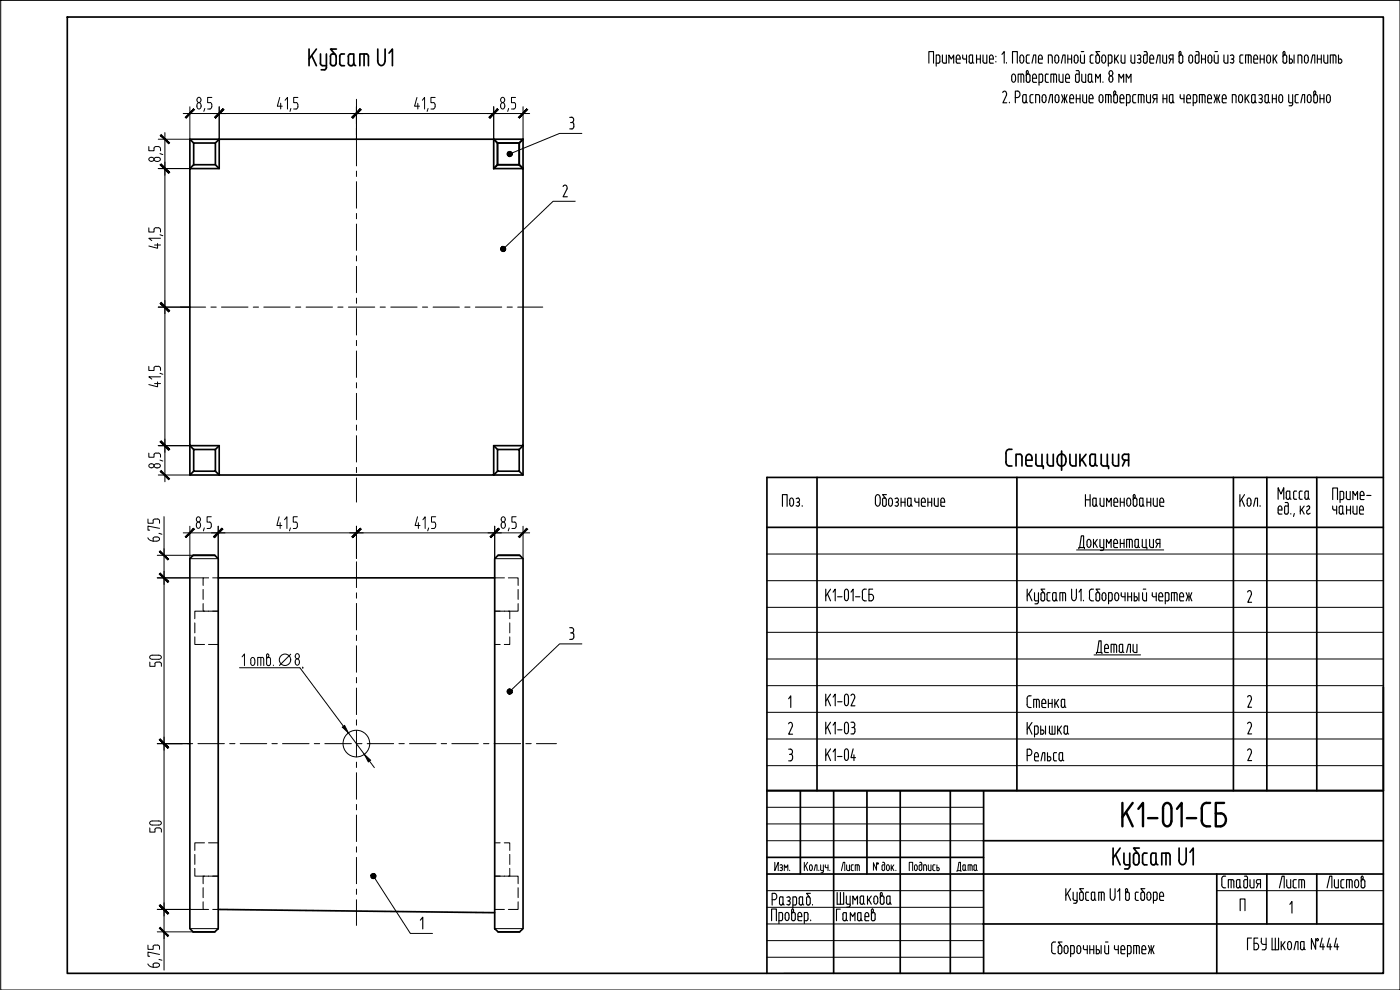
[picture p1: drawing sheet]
<svg xmlns="http://www.w3.org/2000/svg" width="420mm" height="297mm" viewBox="0 0 420 297" stroke-linecap="round" stroke-linejoin="round" font-family="sans-serif">
<defs><g id="words">
<text font-size="11.5" x="335.8" y="249.1">К1-01-СБ</text>
<g font-size="5.7">
<text x="399" y="155.6">чание</text>
<text x="261.4" y="262.5">док.</text>
</g>
</g></defs>
<!-- layer: 0 -->
<g fill="none" stroke="#000" stroke-width=".3">
<path d="M.2 .1h420v296.9h-420zM49.5 39.8v104.8M55 34.1h104M57 32v9.8h-9.5M59.3 29.4a.67 .67 0 0 1 1 .6 .67 .67 0 0 1-1 .5l-.2-.5zM60.3 31.6a.63 .63 0 0 0-.6-.8 .63 .63 0 0 0-.6 .8 .68 .68 0 0 0 .4 1 .68 .68 0 0 0 .8-.7M60.4 31.6v.3M61.5 32.5l-.3 .9M62.3 32.7h.7M63.1 30.8a1.12 1.12 0 0 1-.1 1.9M63.6 29.2h-1.3v1.6h.8M65.8 32v9.8"/>
<path d="M83.9 29.2l-.7 2.7h1.5M84.2 31v1.7M85.6 30.1l.7-.9v3.5M87.3 32.5l-.3 .9M88.9 30.8l.5 .6M89.4 31.4l-.2 1.1-1.1 .2M89.4 29.2h-1.3v1.6h.8M107 29.8v20M125.1 29.2l-.7 2.7h1.5M125.4 31v1.7M126.7 30.1l.7-.9v3.5M128.5 32.5l-.3 .9"/>
<path d="M129.3 32.7h.7M130.1 30.8l.5 .6M130.6 32l-.2 .5-.4 .2M130.6 29.2h-1.3v1.6h.8M130.6 31.4v.6M148.2 32v9.8M150.4 29.4a.67 .67 0 0 1 1.1 .6 .67 .67 0 0 1-1.1 .5l-.2-.5zM150.4 31a.69 .69 0 0 1 1 0 .69 .69 0 0 1 .1 .9 .63 .63 0 0 1-.6 .8 .63 .63 0 0 1-.7-.8zM152.7 32.5l-.3 .9M154.2 30.8a1.12 1.12 0 0 1 0 1.9h-.7M154.7 29.2h-1.2v1.6h.8M157 32v9.8"/>
<path d="M44.7 44v1.2h1.5l.1-1 .5-.2M44.9 47.4a.68 .68 0 0 1 1.1-.1 .68 .68 0 0 1-.3 1.1l-.8-.2a.53 .53 0 0 1 0-.8zM46.9 44h.6M47 48.4a.69 .69 0 0 1-.7-.9 .69 .69 0 0 1 1.1-.3 .61 .61 0 0 1 .7 .6 .61 .61 0 0 1-.8 .6M47 48.5h.4M47.4 44l.7 .3 .1 .9M47.5 50.6h9.5M48 46.1l.9 .3M107 51.3v1.6M107 54.5v8M174.6 40h-6.7l-14.2 5.9M46.4 73.5h1.8"/>
<path d="M46.8 68.3l-.5 .3-.1 1h-1.5v-1.2M46.9 68.4h.6M47.3 73.1v1.4l-2.6-.7M47.4 68.3l.7 .4 .1 .9M48 70.4l.9 .3M48.2 71.5h-3.5l.9 .7M107 64v1.6M107 67.2v7.9M107 76.7v1.6M107 79.9v7.9M172.6 60.4h-6.6l-14.4 13.8M47.5 92.1h14.2"/>
<path d="M63.3 92.1h1.6M66.5 92.1h7.9M76 92.1h1.6M79.2 92.1h7.9M88.7 92.1h1.6M91.9 92.1h7.9M101.4 92.1h1.6M104.6 92.1h7.9M107 89.4v1.6M107 92.6v7.9M114.1 92.1h1.6M117.3 92.1h7.9"/>
<path d="M126.8 92.1h1.6M130 92.1h7.9M139.5 92.1h1.6M142.7 92.1h7.9M152.2 92.1h1.6M155.4 92.1h7.5M46.4 115.1h1.8M46.8 109.9l-.5 .2-.1 1.1h-1.5v-1.3M46.9 109.9h.6M47.3 114.6v1.5l-2.6-.7M47.4 109.9l.7 .3 .1 1M48 112l.9 .3"/>
<path d="M48.2 113.1h-3.5l.9 .6M107 102.1v1.6M107 105.3v7.9M107 114.8v1.6M107 118v7.9M44.9 139.3a.68 .68 0 0 1 1.1 0 .68 .68 0 0 1-.3 1l-.8-.1a.53 .53 0 0 1 0-.9zM46.8 135.9l-.5 .3-.1 1h-1.5v-1.2M46.9 136h.6M47 139.1a.63 .63 0 0 0-.8 .6 .63 .63 0 0 0 .8 .7 .68 .68 0 0 0 1.1-.4 .68 .68 0 0 0-.8-.9M47 139.2h.4M47.4 135.9l.7 .4 .1 .9M47.5 133.7h9.5"/>
<path d="M48 138l.9 .3M107 127.5v1.6M107 130.7v7.9M44.4 155.7v1.3h1.6v-.8M46.5 155.7l-.6 .5M46.6 155.7h.6M47.2 155.7l.6 .3 .1 1M47.5 142.5h9.5M47.9 158.5l-3.5-.7v1.3h.5M49.2 155v136.1M55 159.9h104M57 157.9v9.7h8.5v-9.7"/>
<path d="M58.9 157.8a.69 .69 0 0 1 .4-1.1 .69 .69 0 0 1 .9 .7v.4M58.9 157.7a.63 .63 0 0 0 .6 .8 .63 .63 0 0 0 .7-.8M59.1 155.3a.67 .67 0 0 1 1.1 .5 .67 .67 0 0 1-1.1 .6l-.2-.6zM61.3 158.4l-.3 .9M62.9 156.6a1.1 1.1 0 0 1-.1 2h-.7M63.4 155.1h-1.3v1.6h.8M83.8 155.1l-.7 2.6h1.5M84.1 156.8v1.8M85.4 155.9l.7-.8v3.5M87.2 158.4l-.3 .9M88.8 156.6a1.12 1.12 0 0 1-.1 2h-.7M89.2 155.1h-1.2v1.6h.8"/>
<path d="M107 140.2v1.6M107 143.4v7.3M107 157.9v9.7M125.3 155.1l-.7 2.6h1.5M125.6 156.8v1.8M126.9 155.9l.7-.8v3.5M128.7 158.4l-.3 .9M130.2 156.6l.5 .6M130.7 157.9l-.3 .6-.9 .1M130.8 155.1h-1.3v1.6h.8M130.8 157.3v.6M148.5 157.9v9.7h8.5v-9.7"/>
<path d="M150.4 157.7a.63 .63 0 0 0 .6 .8 .63 .63 0 0 0 .6-.8M150.6 155.3a.67 .67 0 0 1 1 .5 .67 .67 0 0 1-1 .6l-.2-.6zM151.6 157.4a.63 .63 0 0 0-.6-.8 .63 .63 0 0 0-.6 .8v.4M151.7 157.4v.4M152.8 158.4l-.3 .9M154.4 156.6a1.12 1.12 0 0 1-.1 2h-.7M154.9 155.1h-1.3v1.6h.8M44.4 161.4l.7 .7 .9 .2M46 161.6v.8M46.5 161.1l-.6 .5M46.6 161.1h.5a.63 .63 0 0 1 .8 .6 .63 .63 0 0 1-.8 .6l-1.1 .1M47.2 173.4h13.8"/>
<path d="M47.2 166.6h10.8M47.7 160l.9 .3M61 176.9v3M62.6 173.4h-1.6v2.3M63.8 173.4h1.7M107 168.6v7.7M107 177.9v1.6M148.5 173.4h2.9M152.6 173.4h2.9v2.3M155.5 176.9v3M230.2 166.2h185M230.2 174.2h185"/>
<path d="M323.1 165h26.2M45 198.7v1.2h1.5v-.7M45.1 196.8l2.5-.2a.63 .63 0 0 1 .8 .6 .63 .63 0 0 1-.8 .6l-2.5-.2a.53 .53 0 0 1 0-.8zM47.7 198.6l.7 .4v.9M47.8 198.7h-1l-.3 .4M58.5 191.1v2.3h2.9M58.5 186.9v3M61 181.1v2.3h4.5M61.4 183.4h-2.9v2.3M62.6 193.4h2.9M87.2 196.3l-3.3 3.4M107 181v8"/>
<path d="M107 190.6v1.6M107 193.7v8M148.5 183.4h2.9M148.5 193.4h1.6M151.3 183.4h1.7v2.3M153 191.1v2.3h-1.7M153 186.9v3M155.5 181.1v2.3h-2.9M174.6 193.2h-6.7l-14.4 13.8M230.2 189.7h185M230.2 197.7h185M230.2 182.2h185"/>
<path d="M328.3 196.5h14M71.9 200.3h18.1l13.1 17.6M90.9 200.5h.1M104.6 219.9l4.7 6.4M107 203.3v1.6M107 206.4v8M107 216v1.6M107 219.1v8M230.2 205.7h185M230.2 213.7h185M47.2 223.1h10.6M59.4 223.1h8"/>
<path d="M68.9 223.1h1.6M72.1 223.1h8M81.6 223.1h1.6M84.8 223.1h8M94.3 223.1h1.6M97.5 223.1h8M107 228.7v1.6M107 231.8v8M107 223.1h1.6M110.2 223.1h8M110.9 228.3l1.5 2M119.7 223.1h1.6"/>
<path d="M122.9 223.1h8M132.4 223.1h1.6M135.6 223.1h8M145.1 223.1h1.6M148.3 223.1h8M157.8 223.1h1.6M161 223.1h6M230.2 237.2h185M230.2 221.7h185M230.2 229.7h185M45 248.4v1.3h1.5v-.8a1.12 1.12 0 0 1 1.9 .1M45.1 246.5l2.5-.2a.63 .63 0 0 1 .8 .6 .63 .63 0 0 1-.8 .7l-2.5-.2a.53 .53 0 0 1 0-.9z"/>
<path d="M48.4 249v.7M58.5 256.4v3M61.4 252.9h-2.9v2.3M62.6 252.9h2.9M107 241.4v1.6M107 244.5v8M107 254.1v1.6M107 257.2v8M148.5 252.9h1.6M151.3 252.9h1.7v2.3M153 256.4v3M230.2 242.2h65"/>
<path d="M230.2 247.2h65M230.2 252.3h65M47.2 272.9h13.8M47.2 279.6h10.8M57 278.6h8.5M58.5 260.5v2.4h2.9M61 270.6v2.3h1.6M61 266.3v3.1M63.8 272.9h1.7M65.5 262.9h-4.5v2.3M107 266.8v1.5M107 269.9v7.8"/>
<path d="M112.5 263.5l10.6 16.6h6.7M148.5 278.6h8.5M148.5 272.9h2.9M148.5 262.9h2.9M152.6 262.9h2.9v2.3M153 260.5v2.4h-1.7M155.5 270.6v2.3h-2.9M155.5 266.3v3.1M230.2 272.2h65M230.2 277.2h65M230.2 267.2h65M365.2 267.2h50"/>
<path d="M44.4 289.2l.7 .8 .9 .2M44.4 283.6v1.2h1.6v-.8M46 289.5v.7M46.5 289l-.6 .4M46.5 283.5l-.6 .5M46.6 289h.5a.63 .63 0 0 1 .8 .6 .63 .63 0 0 1-.8 .6h-1.1M46.6 283.6h.6M47.2 283.5l.6 .4 .1 .9M47.7 287.9l.9 .2M47.9 286.4l-3.5-.7v1.2h.5M230.2 282.2h65M230.2 287.2h65"/>
<path d="M235.2 292h180"/>
<circle cx="85.5" cy="198" r="1.71"/>
<circle cx="107" cy="223.1" r="4"/>
</g>
<g fill="none" stroke="#000" stroke-width=".51">
<path d="M20.2 5.1h395v286.9h-395zM57 50.6h8.8v-8.8h82.4v8.8h8.8v83.1h-8.8v8.8h-82.4v-8.8h-8.8zM57 41.8l1.1 1.1M58.1 42.9h6.5v6.5h-6.5zM64.6 42.9l1.2-1.1h-8.8v8.8l1.1-1.2M64.6 49.4l1.2 1.2M148.2 41.8l1.1 1.1-1.1-1.1h8.8v8.8l-1.2-1.2M149.3 42.9h6.5v6.5h-6.5zM149.3 49.4l-1.1 1.2M157 41.8l-1.2 1.1M58.1 134.9l-1.1-1.2v8.8h8.8l-1.2-1.1M58.1 134.9h6.5v6.5h-6.5z"/>
<path d="M65.8 133.7l-1.2 1.2M148.2 133.7l1.1 1.2M149.3 134.9h6.5v6.5h-6.5zM155.8 134.9l1.2-1.2v8.8h-8.8l1.1-1.1M58.1 141.4l-1.1 1.1M155.8 141.4l1.2 1.1M230.2 158.2h185M245.2 143.2v94M305.2 143.2v94M370.2 143.2v94M380.2 143.2v94M395.2 143.2v94"/>
<path d="M415.2 143.2h-185v94M58 166.6h6.5l1 1v111l-1 1h-6.5l-1-1v-111zM58 166.6h6.5M65.5 173.4h83M148.5 167.6l1-1h6.5l1 1v111l-1 1h-6.5l-1-1zM149.5 166.6h6.5M415.2 206.2v31M58 279.6h6.5M65.5 272.9l83 .9M149.5 279.6h6.5"/>
</g>
<g fill="none" stroke="#000" stroke-width=".51">
<path d="M92.8 14.7v5M93.6 16.7l1.4 3M95 14.7l-2.2 3M96.1 18.9l.2 .6 .5 .2M96.2 16.2v2.8M96.8 19.7h1.2M98 16.2v4M99.1 18.9l.2 .6 .5 .2M99.2 17v2M99.8 19.7h.5M100.3 16.2l.5 .5 .1 2.3M100.3 16.2l-.8 .1-.4 .6"/>
<path d="M100.9 18.9l-.2 .6-.4 .2M101 14.7h-1.8l1.4 1.6M101.9 18.9l.2 .6 .5 .2M102.6 19.7h.8M103.4 16.2l-1.1 .1-.3 .4v2.3M104.5 18.9l.2 .6 .4 .2M104.6 17v2M105.1 16.2l-.4 .2-.2 .5M105.2 16.2h1v2.8M105.2 19.7h.4M105.6 19.7l.4-.2 .1-.6 .2 .6 .4 .2M108 19.7v-3.5h2l.4 .2 .2 .5v2.8"/>
<path d="M109.3 16.2v3.5M113.4 14.7v3.6a1.11 1.11 0 0 0 1 1.4 1.11 1.11 0 0 0 1.1-1.4l.1-3.6M116.8 15.9l1-1.2v5M96.4 20.9h1M98 20.2l-.2 .5-.5 .2M303.7 134.8l-1.4 .3-.4 1 .2 3.2 .5 .4 1.1 .1M304.9 139.8v-3.5l1.4 .1 .4 .4v3M307.9 138.1h1.8a1.37 1.37 0 0 0-.9-1.8 1.03 1.03 0 0 0-.9 1.1l.1 2.1 .4 .3h1.3M310.9 139l.1 .6 .5 .2M310.9 136.3v2.8M311.5 139.8h1.6v.8M312.7 136.3v3.5"/>
<path d="M314.3 136.3v2.5a.91 .91 0 0 0 .8 1h1v-3.5M318.4 136.3a1.97 1.97 0 0 0-.7 3.2l.7 .3M318.4 136.3a1.25 1.25 0 0 1 1.5 1.4M318.6 135.3v5.8M319.9 138.4l-.1 .5a1.19 1.19 0 0 1-1.4 .9M319.9 137.7v.8M321.1 136.3v2.5a.91 .91 0 0 0 .8 1h1v-3.5M324.1 136.3v3.5M324.7 137.8l1.2 2M325.9 136.3l-1.8 2.3M327.1 139l.1 .6 .5 .2M327.1 137.1v2"/>
<path d="M327.7 136.3l-.5 .2-.1 .5M327.7 136.3h1v2.8M328.7 139l.2 .6 .4 .2M328.7 139l-.4 .7-.6 .1M330.5 139l.3 .7 1.9 .1v.8M330.5 136.3v2.8M332.3 136.3v3.5M333.9 136.3v2.5M335.7 136.3v3.5h-1a.91 .91 0 0 1-.8-1M337.5 136.3a.89 .89 0 0 0-.7 .9 .89 .89 0 0 0 .7 .8M337.5 138.1h1.2M337.5 136.3h1.2v3.5"/>
<path d="M337.7 138.1l-.8 1.7M334.1 254.5v5M334.8 256.5l1.4 3M336.2 254.5l-2.1 3M337.3 256l.1 3 .5 .4M337.9 259.5h1.1M339 259.9l-.2 .6-.4 .2M339 256v4M340.8 259.4l-.6-.4v-2.3l.3-.7h.7l.6 .4v2.3l-.2 .5-.4 .2M340.8 259.5h.4M341.9 254.5h-1.7l1.3 1.6M343.5 259.5h.8"/>
<path d="M344.3 256h-1.1l-.3 .4v2.6l.6 .4M346 259.5h.4M346.9 258.7v-2.7h-1.2l-.3 .7v2l.2 .5 .4 .2M346.9 258.7l.2 .5 .4 .2M346.9 258.7l-.1 .5-.4 .2M348.7 259.5v-3.5h1.9l.4 .2 .2 3.3M349.9 256v3.5M353.9 254.5l-.1 3.6a1.11 1.11 0 0 0 1.1 1.3 1.11 1.11 0 0 0 1.1-1.3v-3.6M357.1 255.7l1-1.2v5M337.5 260.7h1"/>
</g>
<!-- layer: 0 -->
<g fill="#000" stroke="#000" stroke-width=".3">
<path d="M152.2 46.2h.8l-.7 .3zM150.3 75l.7-.3-.5 .5zM102.7 218.2l.7-.5 1.2 2.2zM152.3 207.8l.7-.3-.6 .5zM109.3 226.3l1.9 1.8-.7 .5zM111.6 262.2l.3-.1 .2 .7z"/>
<path d="M58.1 32.7l-2.3 2.7 2.6-2.5zM55.6 35.2l2.5-2.5-2.3 2.7z"/>
<path d="M64.4 35.2l.3 .2 2.2-2.7zM66.9 32.7l.3 .2-2.5 2.5z"/>
<path d="M66.9 32.7l-2.2 2.7 2.5-2.5zM64.4 35.2l2.5-2.5-2.2 2.7z"/>
<path d="M105.6 35.2l.3 .2 2.2-2.7zM108.1 32.7l.3 .2-2.5 2.5z"/>
<path d="M108.1 32.7l-2.2 2.7 2.5-2.5zM105.6 35.2l2.5-2.5-2.2 2.7z"/>
<path d="M146.8 35.2l.2 .2 2.3-2.7zM149.3 32.7l.2 .2-2.5 2.5z"/>
<path d="M149.3 32.7l-2.3 2.7 2.5-2.5zM146.8 35.2l2.5-2.5-2.3 2.7z"/>
<path d="M155.6 35.2l.3 .2 2.2-2.7zM158.1 32.7l.3 .2-2.5 2.5z"/>
<path d="M48.1 49.5l2.8 2.2-2.5-2.5zM48.1 49.5l2.8 2.2-.3 .3z"/>
<path d="M48.1 40.6l2.5 2.5 .3-.2zM48.1 40.6l.3-.2 2.5 2.5z"/>
<path d="M48.1 49.5l2.5 2.5 .3-.3zM48.1 49.5l.3-.3 2.5 2.5z"/>
<path d="M152.3 46.5l.1 .2 .6-.5zM152.4 46.7l.6-.5-.3 .7zM153 46.2l-.3 .7 .3 .1z"/>
<path d="M152.4 45.7l.6 .5-.3-.7zM152.4 45.7l.6 .5-.7-.3zM152.3 45.9l-.1 .3h.8z"/>
<path d="M153 46.2v.8l.2-.1zM153 46.2l.5 .5-.3 .2zM153 46.2l.5 .5 .2-.2z"/>
<path d="M153.2 45.5l-.2 .7 .5-.5zM153 45.5h.2l-.2 .7zM152.7 45.5l.3 .7v-.7z"/>
<path d="M153 46.2l.7 .3v-.3zM153 46.2l.7-.3v.3zM153.5 45.7l-.5 .5 .7-.3z"/>
<path d="M150.5 75.2l.2 .2 .3-.7zM151 74.7v.8l-.3-.1zM151 74.7v.8l.3-.1z"/>
<path d="M150.5 74.2l-.2 .2 .7 .3zM150.3 74.4l.7 .3h-.8zM150.2 74.7l.1 .3 .7-.3z"/>
<path d="M151 74.7l.3 .7 .2-.1zM151 74.7l.7 .3-.2 .3zM151 74.7l.7 .3 .1-.3z"/>
<path d="M151 73.9v.8l.3-.7zM150.7 74l.3-.1v.8zM150.5 74.2l.5 .5-.3-.7z"/>
<path d="M151 74.7h.8l-.1-.2zM151 74.7l.6-.5 .1 .3zM151.3 74l-.3 .7 .6-.5z"/>
<path d="M48.4 90.7l-.3 .3 2.8 2.2zM48.1 91l2.8 2.2-.3 .3z"/>
<path d="M48.1 91l2.5 2.5 .3-.3zM48.1 91l.3-.3 2.5 2.5z"/>
<path d="M48.1 132.6l2.8 2.2-2.5-2.5zM48.1 132.6l2.8 2.2-.3 .3z"/>
<path d="M48.1 132.6l2.5 2.5 .3-.3zM48.1 132.6l.3-.3 2.5 2.5z"/>
<path d="M48.1 141.4l2.8 2.3-2.5-2.5zM48.1 141.4l2.8 2.3-.3 .2z"/>
<path d="M58.1 158.5l-2.3 2.8 2.6-2.5zM55.6 161l2.5-2.5-2.3 2.8z"/>
<path d="M66.6 158.5l-2.3 2.8 2.5-2.5zM64.1 161l2.5-2.5-2.3 2.8z"/>
<path d="M108.1 158.5l-2.2 2.8 2.5-2.5zM108.1 158.5l-2.2 2.8-.3-.3z"/>
<path d="M149.6 158.5l-2.2 2.8 2.5-2.5zM147.1 161l2.5-2.5-2.2 2.8z"/>
<path d="M48.1 172l-.3 .2 2.8 2.3zM47.8 172.2l2.8 2.3-.3 .2z"/>
<path d="M47.8 165.5l2.5 2.5 .3-.2zM48.1 165.3l2.5 2.5-2.8-2.3z"/>
<path d="M47.8 172.2l2.5 2.5 .3-.2zM48.1 172l2.5 2.5-2.8-2.3z"/>
<path d="M64.1 161l.2 .3 2.3-2.8zM66.6 158.5l.2 .3-2.5 2.5z"/>
<path d="M105.6 161l.3 .3 2.2-2.8zM108.1 158.5l.3 .3-2.5 2.5z"/>
<path d="M147.1 161l.3 .3 2.2-2.8zM149.6 158.5l.3 .3-2.5 2.5z"/>
<path d="M155.6 161l.3 .3 2.2-2.8zM158.1 158.5l.3 .3-2.5 2.5z"/>
<path d="M152.4 208l.3 .2 .3-.7zM153 207.5v.8l-.3-.1zM153 207.5v.8l.2-.1z"/>
<path d="M152.4 207l-.1 .2 .7 .3zM152.3 207.2l.7 .3h-.8zM152.2 207.5l.1 .3 .7-.3z"/>
<path d="M153 207.5l.2 .7 .3-.1zM153 207.5l.7 .3-.2 .3zM153 207.5l.7 .3v-.3z"/>
<path d="M153 206.7v.8l.2-.7zM152.7 206.8l.3-.1v.8zM152.4 207l.6 .5-.3-.7z"/>
<path d="M153 207.5h.7v-.3zM153 207.5l.5-.5 .2 .2zM153.2 206.8l-.2 .7 .5-.5z"/>
<path d="M48.1 221.7l-.3 .3 2.8 2.2zM47.8 222l2.8 2.2-.3 .3z"/>
<path d="M47.8 222l2.5 2.5 .3-.3zM48.1 221.7l2.5 2.5-2.8-2.2z"/>
<path d="M48.1 271.5l-.3 .3 2.8 2.2zM47.8 271.8l2.8 2.2-.3 .3z"/>
<path d="M48.1 278.2l-.3 .3 2.8 2.2zM47.8 278.5l2.8 2.2-.3 .3z"/>
<path d="M47.8 271.8l2.5 2.5 .3-.3zM48.1 271.5l2.5 2.5-2.8-2.2z"/>
<path d="M111.3 263l.1 .3 .7-.5zM111.4 263.3l.7-.5-.5 .7zM112.1 262.8l-.5 .7 .3 .1z"/>
<path d="M111.4 262.4l.7 .4-.5-.6zM111.4 262.4l.7 .4-.8-.1zM111.3 262.7v.3l.8-.2z"/>
<path d="M112.1 262.8l-.2 .8h.3zM112.1 262.8l.4 .7-.3 .1zM112.1 262.8l.4 .7 .2-.2z"/>
<path d="M112.1 262.8l.6 .5 .1-.3zM112.1 262.8l.7-.1v.3zM112.1 262.8l.7-.1-.1-.2z"/>
<path d="M112.5 262.2l-.4 .6 .6-.3zM112.2 262.1l.3 .1-.4 .6zM111.9 262.1l.2 .7 .1-.7z"/>
</g>
<g fill="none" stroke="#000" stroke-width=".34">
<path d="M278.8 19v-3.5h1.4v3.5M281 19h.7l.3-.3 .1-1.7-.4-.5h-.7v3.3M282.8 16.5v1.8M284 16.5v2.5l-.9-.1-.3-.6M284.8 19v-2.5l.7 1.2 .7-1.2v2.5M287 17.3a.6 .6 0 0 1 .5-.8 .6 .6 0 0 1 .6 .8M287 17.3l.1 1.6 1.1 .1M288.2 17.3v.4h-1.2M288.9 17.2l.2 .5h1M288.9 16.5v.7M290.1 16.5v2.5M290.8 17l.2-.4 .9-.1v1.9"/>
<path d="M290.8 18.4a.53 .53 0 0 0 .6 .6 .53 .53 0 0 0 .5-.6M290.9 17v1.4M291.8 18.4l.4 .6M293.1 17.7h1.1M293.1 16.5v2.5M294.2 16.5v2.5M295 16.5v1.8M296.2 16.5v2.5l-.9-.1-.3-.6M296.9 17.3a.6 .6 0 0 1 .6-.8 .6 .6 0 0 1 .6 .8M297 17.3v1.4l.2 .3h.9M298.1 17.3v.4h-1.1M298.9 16.9v.1"/>
<path d="M298.9 18.4v.2M300.7 16.3l.7-.8v3.5M302 18.8v.2M303.9 19v-3.5h1.4v3.5M306.1 17.3a.6 .6 0 0 1 .5-.8 .6 .6 0 0 1 .6 .8M306.1 17.3v.9a.6 .6 0 0 0 .5 .8 .6 .6 0 0 0 .6-.8l.1-.9M308.9 16.5l-.7 .1-.2 .4v1.7l.4 .3h.5M309.7 19l.5-2.5h.7v2.5M311.6 18.5l.3 .5h.9M311.7 17.3a.6 .6 0 0 1 .5-.8 .6 .6 0 0 1 .6 .8M311.7 17.3v1.2M312.8 17.3v.4h-1.1"/>
<path d="M315.4 16.5l.4 .5v2M315.4 16.5h-.8v2.5M316.6 17.3a.6 .6 0 0 1 .5-.8 .6 .6 0 0 1 .6 .8M316.6 17.3v.9a.6 .6 0 0 0 .5 .8 .6 .6 0 0 0 .6-.8l.1-.9M318.5 19l.5-2.5h.7v2.5M320.5 17.7h1.1M320.5 16.5v2.5M321.6 16.5v2.5M322.4 17.3a.6 .6 0 0 1 .5-.8 .6 .6 0 0 1 .6 .8M322.4 17.3v.9a.6 .6 0 0 0 .5 .8 .6 .6 0 0 0 .6-.8l.1-.9M324.3 16.5v1.8M324.5 15.5h.7"/>
<path d="M325.5 16.5v2.5l-.9-.1-.4-.6M327.2 18.4l.2 .5 .7 .1M327.2 17v1.4M328.1 16.5l-.7 .1-.2 .4M328.8 18.4l.4 .6M328.9 17v1.4M329.2 16.5l-.4 .5M329.3 19h.3M329.3 16.5h.3M329.5 16.5l.5 .5-.1 1.7-.4 .3M330 15.5h-1.1l.9 1.1M330.7 17.3a.6 .6 0 0 1 .5-.8 .6 .6 0 0 1 .6 .8"/>
<path d="M330.7 17.3v.9a.6 .6 0 0 0 .5 .8 .6 .6 0 0 0 .6-.8M331.9 17.3v.9M332.6 19h.7M333.3 16.5l.4 .5v1.7l-.4 .3M333.3 16.5h-.7v3.3M334.5 16.5v2.5M334.9 17.6l.8 1.4M335.7 16.5l-1.2 1.6M336.5 16.5v1.8M337.6 16.5v2.5l-.9-.1-.3-.6M339.4 18.3l.1 .4 .4 .3M339.4 16.5v1.8"/>
<path d="M340.6 16.5v2.5h-.7M341.3 18.7l.6 .2M341.6 17.7h.4M341.9 16.5l-.6 .2M341.9 17.7a.65 .65 0 0 1 .5 .6 .65 .65 0 0 1-.5 .7M341.9 16.5a.65 .65 0 0 1 .5 .6 .65 .65 0 0 1-.5 .6M343.4 15.5h.7l.2 .5M344.3 16.5h-.7l-.4 .3v1.6a.55 .55 0 0 0 .5 .6 .55 .55 0 0 0 .6-.6M344.3 16v2.4M345.1 17.3a.6 .6 0 0 1 .5-.8 .6 .6 0 0 1 .6 .8M345.1 17.3v1.2l.3 .5M345.4 19h.8"/>
<path d="M346.2 17.3v.4h-1.1M347 19l.5-2.5h.6v2.5M348.9 18.3l.2 .4 .3 .3M349 16.5v1.8M350.1 16.5v2.5h-.6M351.4 17.7l-.5 1.3M352 17.7h-.7a.65 .65 0 0 1-.5-.6 .65 .65 0 0 1 .5-.6h.7v2.5M354.2 15.4l.3 .5-.4 .7M354.2 15.4l-.3 .5-.1 2.5 .2 .5h.8l.2-.5-.1-1.6-.7-.3-.4 .5M356.8 17.3a.6 .6 0 0 1 .6-.8 .6 .6 0 0 1 .5 .8M356.8 17.3v.9a.6 .6 0 0 0 .6 .8 .6 .6 0 0 0 .5-.8v-.9M358.9 15.5l.5-.1 .4 .3v2.7l-.2 .5h-.7l-.2-.5v-1.6l.4-.3h.7"/>
<path d="M360.6 17.7h1.2M360.6 16.5v2.5M361.8 16.5v2.5M362.5 17.3a.6 .6 0 0 1 .6-.8 .6 .6 0 0 1 .6 .8M362.5 17.3v.9a.6 .6 0 0 0 .6 .8 .6 .6 0 0 0 .6-.8v-.9M364.4 16.5v1.8M364.6 15.5h.8M365.6 16.5v2.5l-.9-.1-.3-.6M367.3 18.3l.1 .4 .4 .3M367.3 16.5v1.8M368.5 16.5v2.5h-.7M369.2 16.7a.64 .64 0 0 1 1.1 .1 .64 .64 0 0 1-.5 .9 .65 .65 0 0 1 .5 .6 .65 .65 0 0 1-.5 .7"/>
<path d="M369.2 18.7l.6 .2M369.5 17.7h.4M372.1 18.4l.4 .6M372.1 17v1.4M372.5 16.5l-.4 .5M372.5 19h.5M372.5 16.5h.5M374.7 16.5v2.5M375.1 16.5l.4 .5v2M375.1 16.5h-1.3v2.5M376.3 17.3a.6 .6 0 0 1 .5-.8 .6 .6 0 0 1 .6 .8M376.3 17.3l.1 1.6 1 .1"/>
<path d="M377.4 17.3v.4h-1.1M378.2 17.7h1.2M378.2 16.5v2.5M379.4 16.5v2.5M380.2 17.3a.6 .6 0 0 1 .5-.8 .6 .6 0 0 1 .6 .8M380.2 17.3v.9a.6 .6 0 0 0 .5 .8 .6 .6 0 0 0 .6-.8v-.9M382.1 16.5v2.5M382.5 17.6l.7 1.4M383.2 16.5l-1.1 1.6M385.3 16.6l.4-.7-.3-.5-.3 .5-.1 2.5 .2 .5h.8l.2-.5-.1-1.6-.7-.3-.4 .5M387 16.5v2.5h.5a.65 .65 0 0 0 .4-.7 .65 .65 0 0 0-.4-.6h-.5M388.4 16.5v2.5"/>
<path d="M389.6 19v-2.5h.7l.3 .3 .1 2.2M391.5 17.3a.6 .6 0 0 1 .5-.8 .6 .6 0 0 1 .6 .8M391.5 17.3v.9M392.6 17.3a1.55 1.55 0 0 1-.3 1.6h-.5l-.3-.7M393.4 19l.6-2.5h.6v2.5M395.4 17.7h1.1M395.4 16.5v2.5M396.5 16.5v2.5M397.3 18.3l.2 .4 .3 .3M397.3 16.5v1.8M398.5 16.5v2.5h-.7M400.1 16.5v2.5"/>
<path d="M400.5 16.5l.4 .5v2M400.6 16.5h-1.4v2.5M401.7 16.5v2.5h.6a.65 .65 0 0 0 .4-.7 .65 .65 0 0 0-.4-.6h-.6M171 35.2h.6a.81 .81 0 0 1 .6 .7 .81 .81 0 0 1-.6 .8M171.2 36.8h.6M171.8 36.7l.3 .3 .1 1.3-.3 .3-.9 .1M300.9 27.8a.66 .66 0 0 1 1-.3 .66 .66 0 0 1 .1 1l-1 2.3h1.1M302.9 30.7v.1M303.6 23a.6 .6 0 0 1 .6-.8 .6 .6 0 0 1 .6 .8M303.6 23.9a.6 .6 0 0 0 .6 .8 .6 .6 0 0 0 .6-.8M303.6 23v.9M304.7 29.3l.7-.1a1 1 0 0 0 .7-.9 1 1 0 0 0-.7-1h-.7v3.5"/>
<path d="M304.8 23v.9M306.4 22.3v2.4M306.8 22.2l.4 .5 .1 2M306.8 22.3h-1.2v2.4M306.9 28.9l.2-.4 .9-.1v1.9l-.4 .5M306.9 28.9v1.4a.51 .51 0 0 0 .7 .5M307.9 30.3l.4 .5M308.3 21.2l.3 .5-.4 .6M308.3 21.2l-.3 .4v2.5l.2 .5 .5 .1 .4-.6v-1.3l-.4-.6M308.4 22.2l-.4 .5M308.4 22.3h.3M309.1 28.9l.1 1.7 .3 .2"/>
<path d="M309.5 28.4l-.4 .5M309.5 30.8h.5M309.5 28.4h.5M309.9 23a.6 .6 0 0 1 .6-.8 .6 .6 0 0 1 .5 .8M309.9 23v1.2l.3 .5M310.2 24.7h.9M311.1 23v.5h-1.2M311.8 24.7h.7M312 28.9l-.2-.4-1-.1v2.4M312 28.9v1.9M312.5 22.2l.4 .6v1.6l-.4 .3M312.5 22.3h-.7v3.3"/>
<path d="M312.9 28.6a.57 .57 0 0 1 .7-.1 .57 .57 0 0 1 .3 .7v.8a.6 .6 0 0 1-.6 .8 .6 .6 0 0 1-.5-.8zM313.7 24.1l.4 .6M313.7 22.8v1.4M314.1 22.2l-.4 .5M314.1 24.7h.5M314.1 22.3h.5M314.7 30.8l.5-2.4h.6v2.4M316.2 22.3v2.4M316.7 22.2l.4 .5v2M316.7 22.3h-1.3v2.4M316.8 28.6a.57 .57 0 0 1 .7-.1 .57 .57 0 0 1 .3 .7v.8a.6 .6 0 0 1-.6 .8 .6 .6 0 0 1-.5-.8zM317.8 24l.2 .5 .4 .2"/>
<path d="M317.8 22.3v1.7M318.6 28.4l.5 1.2-.5 1.2M319 22.3v2.4h-.6M319.1 29.6h.6M319.4 28.4v2.4M319.8 23a.6 .6 0 0 1 .6-.8 .6 .6 0 0 1 .5 .8M319.8 23v1.2l.3 .5M320.1 24.7h.9M320.3 28.4l-.6 1.2 .6 1.2M321 23v.5h-1.2M321.1 29.6h1.1v-.4a.6 .6 0 0 0-.6-.8 .6 .6 0 0 0-.5 .8v1.4l.2 .2h.9M323 21.2h.5l.3 .2 .1 2.8a.57 .57 0 0 1-.6 .5 .57 .57 0 0 1-.6-.6l.1-1.6 .4-.3"/>
<path d="M323 29.6h1.1M323 28.4v2.4M323.2 22.3h.7M324.1 28.4v2.4M324.7 22.3v1.7M325 28.4v1.7M325.8 22.3v2.4l-.9-.1-.3-.6M326.1 28.4v2.4l-.9-.1-.3-.6M326.6 24.1l.2 .5 .4 .1M326.6 22.8v1.4M326.9 29.6h1.1v-.4a.6 .6 0 0 0-.6-.8 .6 .6 0 0 0-.5 .8v1.4l.3 .2h.8M327 22.2l-.4 .5"/>
<path d="M327 22.3h.6v1.9M327.6 24.1l.4 .6M327.6 24.1l-.4 .6M328.8 24.7v-2.4l.7 1.2 .7-1.2v2.4M330 28.6a.57 .57 0 0 1 .7-.1 .57 .57 0 0 1 .3 .7v.8a.6 .6 0 0 1-.6 .8 .6 .6 0 0 1-.5-.8zM331 24.5v.2M332.7 28.4v2.4M332.8 23.9v-.4a.6 .6 0 0 1 .6-.7 .6 .6 0 0 1 .6 .7v.4M332.8 23.9a.6 .6 0 0 0 .6 .8 .6 .6 0 0 0 .6-.8M333 21.4a.72 .72 0 0 1 1 .3 .72 .72 0 0 1-.4 1h-.4l-.3-.4zM333.5 28.9l-.4-.5h-1.3v2.4M333.5 28.9v1.9"/>
<path d="M334.2 27.8l.1-.2a.38 .38 0 0 1 .5-.1 .38 .38 0 0 1-.1 .6l-.3 .4M334.3 27.8v2.8l.7 .2M335 28.4l.4 .5M335 28.4l-.6 .1-.2 .4M335.4 28.9l-.1 1.7-.3 .2M335.8 24.7v-2.4l.7 1.2 .7-1.2v2.4M336.5 30.8h.8M337.3 29.2a.6 .6 0 0 0-.6-.8 .6 .6 0 0 0-.6 .8v1.2l.3 .4M337.3 29.2v.4h-1.2M338 24.7v-2.4l.7 1.2 .7-1.2v2.4M338.1 30.8h.7M338.8 28.4l.4 .5"/>
<path d="M338.8 28.4h-.7v3.3M339.2 28.9l-.1 1.7-.3 .2M339.9 28.9l.1 1.7 .3 .2h.6M340.9 28.4l-.8 .1-.2 .4M342.5 28.4v2.4M343.3 28.9l-.4-.5h-1.3v2.4M343.3 28.9v1.9M344.1 28.4v1.7M345.3 28.4v2.4l-.9-.1-.3-.6M346.5 29.6l-.5 1.2M347.2 29.6h-.8a.65 .65 0 0 1-.5-.6 .65 .65 0 0 1 .5-.6h.8v2.4M349 29.6h1.2"/>
<path d="M349 28.4v2.4M350.2 28.4v2.4M350.9 28.9l.2-.4 .9-.1v1.9l-.4 .5M350.9 28.9v1.4a.51 .51 0 0 0 .7 .5M352 30.3l.4 .5M354.2 29.1l.2 .4 .9 .1M354.2 28.4v.7M355.3 28.4v2.4M356.1 30.4l.3 .4h.9M356.2 29.6h1.1v-.4a.6 .6 0 0 0-.6-.8 .6 .6 0 0 0-.5 .8v1.2M359.2 30.3l-.2 .5h-.9M359.2 28.9l-.2-.4-.9-.1v3.3"/>
<path d="M359.2 28.9v1.4M360.8 28.4v2.4M361.7 28.9l-.4-.5h-1.3v2.4M361.7 28.9v1.9M362.4 29.6h1.2v-.4a.6 .6 0 0 0-.6-.8 .6 .6 0 0 0-.6 .8l.1 1.4 .2 .2h.9M364.4 28.4l.5 1.2-.5 1.2M364.9 29.6h.6M365.2 28.4v2.4M366.1 28.4l-.6 1.2 .6 1.2M367.2 30.8h.8M368 29.2a.6 .6 0 0 0-.6-.8 .6 .6 0 0 0-.6 .8v1.2l.3 .4M368 29.2v.4h-1.2"/>
<path d="M371 28.9l-.2-.4-1-.1v2.4M371 28.9v1.9M371.9 28.6a.57 .57 0 0 1 .7-.1 .57 .57 0 0 1 .3 .7v.8a.6 .6 0 0 1-.6 .8 .6 .6 0 0 1-.6-.8zM373.7 28.4v2.4M374.1 29.4l.8 1.4M374.9 28.4l-1.2 1.6M375.6 28.9v1.4l.4 .5M376 28.4l-.4 .5M376 30.8h.4l.2-.5 .4 .5M376 28.4h.7v1.9M377.8 28.6a.64 .64 0 0 1 1 .1 .64 .64 0 0 1-.4 .9 .62 .62 0 0 1 .4 .9 .62 .62 0 0 1-1 .1M378.1 29.6h.3"/>
<path d="M379.6 28.9l.2-.4 .9-.1v1.9M379.6 30.3a.53 .53 0 0 0 .5 .6 .53 .53 0 0 0 .6-.6M379.6 28.9v1.4M380.7 30.3l.4 .5M381.8 29.6h1.2M381.8 28.4v2.4M383 28.4v2.4M384 28.6a.57 .57 0 0 1 .7-.1 .57 .57 0 0 1 .2 .7v.8a.6 .6 0 0 1-.5 .8 .6 .6 0 0 1-.6-.8zM386.7 30.3l.2 .5h1M386.8 28.4v1.9M386.9 31.7h.7M387.9 31.2l-.4 .5"/>
<path d="M387.9 28.4v2.8M388.7 30.3l.2 .5h.7M388.7 28.9v1.4M389.6 28.4l-.7 .1-.2 .4M390.4 30.8l.5-2.4h.6v2.4M392.5 28.6a.57 .57 0 0 1 .7-.1 .57 .57 0 0 1 .3 .7v.8a.6 .6 0 0 1-.6 .8 .6 .6 0 0 1-.6-.8zM394.3 27.8v-.2a.38 .38 0 0 1 .6-.1 .38 .38 0 0 1-.1 .6l-.3 .4M394.3 28.9l.4-.5 .5 .1 .2 .4M394.3 27.8v2.8l.7 .2 .4-.5M395.4 28.9v1.4M396.2 29.6h1.1M396.2 28.4v2.4"/>
<path d="M397.3 28.4v2.4M398.3 28.6a.57 .57 0 0 1 .7-.1 .57 .57 0 0 1 .2 .7v.8a.6 .6 0 0 1-.5 .8 .6 .6 0 0 1-.6-.8zM169 56a.69 .69 0 0 1 1-.3 .69 .69 0 0 1 .2 1l-1.2 2.3h1.3M234.8 151.9v-3.5h1.4v3.5M237.1 149.7a.57 .57 0 0 1 .8-.2 .57 .57 0 0 1 .2 .7v.9a.58 .58 0 0 1-.5 .8 .58 .58 0 0 1-.6-.8zM238.9 149.6a.62 .62 0 0 1 1 .1 .62 .62 0 0 1-.4 1M239.2 150.7h.3M239.5 150.7a.62 .62 0 0 1 .4 .8 .62 .62 0 0 1-1 .2M240.7 151.7v.2M264.1 149.4a.73 .73 0 0 0-.7-1 .73 .73 0 0 0-.7 1v1.5a.73 .73 0 0 0 .7 1 .73 .73 0 0 0 .7-1M264.2 149.4v1.5M264.8 151.3l.4 .6"/>
<path d="M264.9 151.4l-.1-1.4 .4-.6 .7 .3 .1 1.7M265.3 151.9h.3M266 151.3l-.4 .6M266 148.4h-1.1l.9 1.1M266.7 150.2a.6 .6 0 0 1 .5-.8 .6 .6 0 0 1 .6 .8M266.7 151.1a.6 .6 0 0 0 .5 .8 .6 .6 0 0 0 .6-.8M266.7 150.2v.9M267.8 150.2v.9M268.6 149.6a.62 .62 0 0 1 1 .1 .62 .62 0 0 1-.4 1M268.9 150.7h.3M269.2 150.7a.62 .62 0 0 1 .4 .8 .62 .62 0 0 1-1 .2M270.4 150.7h1.2"/>
<path d="M270.4 149.5v2.4M271.6 149.5v2.4M272.3 151.3l.4 .6M272.4 151.4l-.1-1.4 .4-.6 .7 .1v1.9M272.8 151.9h.2M273 151.9l.4-.6 .4 .6M274.5 150.1l.4 .6M274.6 149.5v.6M275 150.7h.8M275.8 149.5v2.4M276.5 150.7h1.2v-.5a.6 .6 0 0 0-.6-.8 .6 .6 0 0 0-.6 .8v1.3M276.5 151.4l.3 .5"/>
<path d="M276.9 151.9h.8M278.5 150.7h1.1M278.5 149.5v2.4M279.6 149.5v2.4M280.4 149.5v2l.5 .4M281.6 149.5v2.4h-.7M282.3 151.4l.3 .5M282.7 151.9h.8M283.5 150.2a.6 .6 0 0 0-.6-.8 .6 .6 0 0 0-.6 .8l.1 1.3M283.5 150.2v.5h-1.1M325.8 150h1.4M325.8 148.4v3.5"/>
<path d="M327.2 148.4v3.5M327.9 151.3l.4 .6M328 151.4l-.1-1.4 .4-.6 .7 .1v1.9M328.3 151.9h.3M328.9 151.3l.4 .6M329 151.3l-.4 .6M330.2 149.5v2l.4 .4M331.3 149.5v2.4h-.6M332.1 151.9v-2.4l.7 1.2 .7-1.2v2.4M334.3 150.2a.6 .6 0 0 1 .5-.8 .6 .6 0 0 1 .6 .8M334.3 151.4l.3 .5M334.3 150.2v1.3"/>
<path d="M334.6 151.9h.8M335.4 150.2v.5h-1.1M336.2 150.7h1.2M336.2 149.5v2.4M337.4 149.5v2.4M339.3 150.2a.6 .6 0 0 0-.6-.8 .6 .6 0 0 0-.5 .8v.9a.6 .6 0 0 0 .5 .8 .6 .6 0 0 0 .6-.8M339.3 150.2v.9M340.1 151.3l.4 .6M340.1 148.8v2.6M340.4 148.4l.3 .3-.1 .5M340.4 148.4l-.3 .4M340.5 151.9h.3"/>
<path d="M340.6 149.2l-.3 .3M340.8 149.4l.4 .3v1.7M340.8 149.5h-.5l-.2 .5M341.2 151.3l-.4 .6M342 151.3l.4 .6M342.4 149.4l-.4 .6v1.4M342.4 149.5h.6v1.9M342.4 151.9h.2M343 151.3l.4 .6M343 151.3l-.4 .6M344.2 149.5v2.4M344.2 150.7h1.2"/>
<path d="M345.4 149.5v2.4M346.1 149.5l.1 2 .4 .4M347.3 149.5v2.4h-.6M348.1 151.4l.3 .5M348.4 151.9h.9M349.2 150.2a.6 .6 0 0 0-.6-.8 .6 .6 0 0 0-.5 .8v1.3M349.3 150.2v.5h-1.2M372.1 148.4v3.5M372.6 149.8l.9 2.1M373.5 148.4l-1.4 2.1M374.3 150.2a.6 .6 0 0 1 .5-.8 .6 .6 0 0 1 .6 .8l.1 .9a.61 .61 0 0 1-.7 .8 .61 .61 0 0 1-.5-.8M374.3 150.2v.9"/>
<path d="M376.2 151.9l.6-2.4h.6v2.4M378.2 151.7v.2M383.6 153h1.1v-.4a.6 .6 0 0 0-.5-.8 .6 .6 0 0 0-.6 .8v1.4l.3 .2h.8M383.6 149.8v-3.5l.8 1.9 .9-1.9v3.5M385.7 150.8h.5M385.9 151.8l-.4 .5v1.7l.4 .2M385.9 151.8h.7M386.2 150.7l.4 .6v2.4l-.2 .5h-.5M387.1 149.3l.4 .5M387.1 149.3l-.4 .5M387.1 149.3v-2l-.9 .1-.2 .5 .1 1.6 .6 .3M387.4 154.1v.1"/>
<path d="M388.2 149.3l.4 .5M388.2 147.9v1.4M388.5 154.1l-.3 .9M388.6 147.3l-.4 .6M388.6 149.8h.5M388.6 147.3h.5M390.2 151.8v2.4M390.7 152.9l.7 1.3M390.8 147.3l-.7 .1-.2 .5v1.6l.4 .3h.5M391.4 151.8l-1.2 1.6M391.6 147.9l.2-.5 .8-.1v2M391.6 149.3a.53 .53 0 0 0 .5 .5 .53 .53 0 0 0 .5-.5"/>
<path d="M391.6 147.9v1.4M392.2 152.1a.47 .47 0 0 1 .7-.2 .47 .47 0 0 1 0 .7M392.3 153.2a.61 .61 0 0 0 0 .9 .61 .61 0 0 0 .9-.1M392.6 149.3l.4 .5M393 152.6l-.7 .6M400 149.9v-3.5h1.4v3.5M403.3 149.4l-.1-1.7-.3-.3h-.7v3.4M404.1 147.4v1.8M405.2 147.4v2.5h-.6M406 149.9v-2.5l.7 1.3 .7-1.3v2.5M408.2 148.2a.6 .6 0 0 1 .5-.8 .6 .6 0 0 1 .6 .8M408.2 148.2v1.3"/>
<path d="M409.4 148.2v.5h-1.2M410.2 148.7h1.2M247.8 176.8v3.5M248.3 178.2l1 2.1M249.3 176.8l-1.5 2.1M250 177.7l.7-.9v3.5M251.4 179.1h1.3M253.4 177.6v1.9a.6 .6 0 0 0 .6 .7 .6 .6 0 0 0 .6-.7M253.4 177.6a.6 .6 0 0 1 .6-.8 .6 .6 0 0 1 .6 .8M254.6 177.6v1.9M255.4 177.7l.6-.9v3.5M256.8 179.1h1.3"/>
<path d="M258.8 179.4l.2 .6 .4 .2M258.8 177.7v1.7M260 176.8h-.8l-.4 .8M260.8 178.3h.7a1 1 0 0 1 .7 1 1 1 0 0 1-.7 .9M261.9 176.8h-1.1v3.5h.7M308.3 176.8v3.5M308.8 178.2l.9 2.1M309.7 176.8l-1.4 2.1M310.5 177.8v2.2l.3 .3h.9M311.7 177.8v2.8M312.4 179.8l.2 .4 .5 .1M312.4 178.3v1.5"/>
<path d="M313.1 177.8l.4 .5v1.7l-.4 .3M313.1 177.8l-.5 .1-.2 .4M313.6 176.8h-1.2l.9 1.1M315.1 177.8l-.7 .1-.2 .4 .1 1.7 .3 .3h.5M316.1 177.9l.8-.1v2l-.3 .5a.51 .51 0 0 1-.7-.5v-1.5zM316.9 179.8l.4 .5M318.9 177.8v2.5M321.6 176.8v2.5a.73 .73 0 0 0 .7 .9 .73 .73 0 0 0 .7-.9M323 176.8v2.5M323.8 164.6v-.3h1.7v.3M323.8 177.7l.6-.9v3.5M324 164.3l.5-3.5h.7v3.5"/>
<path d="M326.2 162.6a.6 .6 0 0 1 .6-.8 .6 .6 0 0 1 .6 .8M326.2 162.6a1.42 1.42 0 0 0 .4 1.6h.4l.4-.7M327.4 162.6v.9M327.6 176.8l-.6 .5v2.1a.71 .71 0 0 0 .6 .8M327.6 176.8h.6M328.2 161.8v2.5M328.5 162.9l.8 1.4M329.3 161.8l-1.1 1.6M329.6 177.8l.4 .5v1.7l-.4 .3M329.6 177.8l-.5 .1-.2 .4v1.7l.7 .3M330.1 176.8h-1.2l.9 1.1M330.1 163.8l.2 .4 1 .1"/>
<path d="M330.1 161.8v2M330.9 178.1a.57 .57 0 0 1 .7-.2 .57 .57 0 0 1 .3 .7v.9a.6 .6 0 0 1-.6 .7 .6 .6 0 0 1-.5-.7zM331.3 161.8l-.1 3.1-1 .3M332.1 164.3v-2.5l.7 1.3 .7-1.3v2.5M333.8 179.8l-.2 .4-.9 .1M333.8 178.3l-.2-.4-.9-.1v3.4M333.8 178.3v1.5M334.2 162.6a.6 .6 0 0 1 .6-.8 .6 .6 0 0 1 .6 .8M334.3 162.6v1.5l.2 .2h.9M335.4 162.6v.5h-1.1M335.7 178.6a.6 .6 0 0 0-.6-.8 .6 .6 0 0 0-.5 .8v.9a.6 .6 0 0 0 .5 .7 .6 .6 0 0 0 .6-.7M335.7 178.6v.9"/>
<path d="M336.2 161.8v2.5M336.2 163.1h1.2M336.5 178.5l.2 .5 1 .1M336.5 177.8v.7M337.4 161.8v2.5M337.7 177.8v2.5M338.1 164.3v-2.5h1.3l.4 .3v2.2M338.5 179.1h1.1M338.5 177.8v2.5M339 161.8v2.5M339.6 177.8v2.5M340.4 179.1h.5"/>
<path d="M340.4 177.8v2.5h.5M340.6 162.4l.2-.5 .8-.1v2M340.6 163.8a.53 .53 0 0 0 .5 .5 .53 .53 0 0 0 .5-.5M340.6 162.4v1.4M340.9 179a.65 .65 0 0 1 .4 .6 .65 .65 0 0 1-.4 .6M341.6 163.8l.4 .5M341.8 177.8v2.5M342.8 161.8v2.2l.4 .3h1v.5M342.9 177.8v2l.5 .4M343.1 176.8h.8M344 161.8v2.5M344.1 177.8v2.5h-.6"/>
<path d="M345 161.8v2l.5 .4M345.8 178.5l.2 .5 1 .1M345.8 177.8v.7M346.2 161.8v2.5h-.7M347 177.8v2.5M347.3 161.8a.65 .65 0 0 0-.4 .6 .65 .65 0 0 0 .4 .7M347.3 163.1h.8M347.3 161.8h.8v2.5M347.5 163.1l-.6 1.2M348.9 178.6a.6 .6 0 0 0-.6-.8 .6 .6 0 0 0-.5 .8v1.3l.3 .4M349 178.6v.5h-1.2M350.4 177.8l.4 .5v1.7l-.4 .3"/>
<path d="M350.4 177.8h-.7v3.4M352.4 177.8v2.5M354 179.1h1.2v-.5a.6 .6 0 0 0-.6-.8 .6 .6 0 0 0-.6 .8l.1 1.5 .3 .2h.8M356 177.8l.5 1.3-.5 1.2M356.5 179.1h.7M356.8 177.8v2.5M357.7 177.8l-.5 1.3 .5 1.2M374.4 177.6a.66 .66 0 0 1 1-.3 .66 .66 0 0 1 .1 1M375.6 178.3l-1.1 2.4h1.1M171 188.3h.6a.81 .81 0 0 1 .6 .8 .81 .81 0 0 1-.6 .8M171 191.8h.7M171.2 189.9h.6"/>
<path d="M171.8 189.9l.3 .3 .1 .9-.2 .5-.4 .2M259.5 180.3h.5M310.6 181.2h.6M311.6 180.6l-.4 .5M318.1 180.3v-2.5h1.3l.4 .5v2M325.2 180.1v.2M327.6 180.3h.6M329.1 196.1v-.3h1.6v.3M329.3 195.8l.5-3.5h.7v3.5M331.5 195.3l.3 .5h.9M331.5 194.5h1.2v-.4a.6 .6 0 0 0-.6-.8 .6 .6 0 0 0-.6 .8v1.3M333.5 195.8v-2.5h1.2l.4 .3v2.2"/>
<path d="M334.3 193.3v2.5M335.9 195.2a.51 .51 0 0 0 .7 .6M335.9 195.3v-1.4l.4-.6h.6v2M336.9 195.2l.4 .6M336.9 195.2l-.4 .6M338.1 195.8l.5-2.5h.7v2.5M340.1 193.3v2.1l.5 .4h.6v-2.5M348.1 180.3h.9M349.7 180.3h.7M351.6 180.3v-2.5h1.3l.4 .5v2M236.7 217.2a.66 .66 0 0 1 .9-.3 .66 .66 0 0 1 .2 1l-1.1 2.4h1.2M236.7 209.7l.6-.9v3.5"/>
<path d="M247.8 208.3v3.5M247.8 216.7v3.5M248.3 209.7l1 2.1M248.3 218.1l1 2.1M249.3 208.3l-1.5 2.1M249.3 216.7l-1.5 2.1M250 209.2l.7-.9v3.5M250 217.6l.7-.9v3.5M251.4 210.6h1.3M251.4 219h1.3M253.4 209.1v1.9a.6 .6 0 0 0 .6 .7 .6 .6 0 0 0 .6-.7M253.4 209a.6 .6 0 0 1 .6-.7 .6 .6 0 0 1 .6 .7"/>
<path d="M254.6 217.5a.6 .6 0 0 0-.6-.8 .6 .6 0 0 0-.6 .8v1.9a.6 .6 0 0 0 .6 .8 .6 .6 0 0 0 .6-.8M254.6 209.1v1.9M254.6 217.5v1.9M255.4 208.7a.66 .66 0 0 1 .9-.3 .66 .66 0 0 1 .2 1l-1.1 2.4h1.2M255.4 216.7h.6a.82 .82 0 0 1 .5 .8 .82 .82 0 0 1-.5 .8M255.7 218.3h.5M256.1 218.3l.4 .5M256.5 219.5l-.3 .6-.8 .1M256.6 218.8v.7M308.2 211.4l.4 .8 .9 .1M308.3 209.7v1.7M308.3 216.8v3.5"/>
<path d="M308.8 218.2l.9 2.1M309.5 208.8h-.9l-.4 .8M309.7 216.8l-1.4 2.1M311.1 209.8v2.5M311.2 217.8l.3 .3 .1 1.6M311.2 217.8h-.7v3.3M311.5 209.8l.4 .5v2M311.5 209.8h-1.3v2.5M311.6 219.7l-.4 .5M312.3 217.8v2.5l.6-.1a.65 .65 0 0 0 .4-.6 .65 .65 0 0 0-.4-.6M312.3 219.1h.6M312.7 211.1h1.2l-.1-.5a.6 .6 0 0 0-.6-.8 .6 .6 0 0 0-.5 .8v1.4l.3 .2 .9 .1"/>
<path d="M313.8 217.8v2.5M314.6 211.1h1.2M314.6 209.8v2.5M315 217.8v1.9M315.8 209.8v2.5M315.8 217.8v2.5M316.6 209.8v2.5M316.6 217.8v2.5l-1.3-.1-.4-.5M316.9 210.9l.8 1.4M317.4 217.8v2.5M317.7 209.8l-1.1 1.6M317.8 218.9l.8 1.4"/>
<path d="M318.6 217.8l-1.2 1.6M318.9 209.8l-.4 .5v1.4a.5 .5 0 0 0 .7 .6M318.9 209.8h.6v1.9l-.4 .5M319.3 219.7l.4 .5M319.4 218.3v1.4M319.5 211.7l.4 .5M319.7 217.8l-.4 .5M319.7 217.8h.7v1.9M374.4 209.1a.66 .66 0 0 1 1-.3 .66 .66 0 0 1 .1 1M374.4 217.1a.66 .66 0 0 1 1-.3 .66 .66 0 0 1 .1 1M375.6 209.8l-1.1 2.4h1.1M375.6 217.8l-1.1 2.4h1.1"/>
<path d="M236.7 224.8h.6M236.7 228.3h.6M236.9 226.3h.5M237.3 224.8a.82 .82 0 0 1 .5 .8 .82 .82 0 0 1-.5 .7M237.4 226.3l.4 .3 .1 1-.2 .4-.4 .2M247.8 224.7v3.5M248.3 226.1l1 2.1M249.3 224.7l-1.5 2.1M250 225.6l.7-.9v3.5M251.4 227h1.3M254.6 225.5a.6 .6 0 0 0-.6-.8 .6 .6 0 0 0-.6 .8v1.9a.6 .6 0 0 0 .6 .8 .6 .6 0 0 0 .6-.8M254.6 225.5v1.9"/>
<path d="M256 224.7l-.6 2.6h1.4M256.3 226.5v1.7M308.3 226.7h.7a1 1 0 0 0 .7-1 1 1 0 0 0-.7-.9h-.7v3.5M310.5 227.8l.3 .4M310.5 220.3h.7M310.8 228.3h.9M311.6 226.6a.6 .6 0 0 0-.6-.8 .6 .6 0 0 0-.5 .8v1.2M311.7 226.6v.5h-1.2M312.4 228.3l.5-2.5h.7v2.5M314.4 227.1l.5-.1a.65 .65 0 0 1 .5 .6 .65 .65 0 0 1-.5 .6M314.4 225.8v2.5h.6M316.2 226.3l-.1 1.4 .4 .5"/>
<path d="M316.5 225.8l-.4 .5M316.6 228.3h.5M316.6 225.8h.5M317.8 226.3l.1 1.7 .3 .2M318.2 225.8l-.4 .5M318.3 225.8h.6v1.9M318.3 228.3h.2M318.9 227.7l.4 .5M318.9 227.7l-.4 .5M320.7 220.2l-.4-.5-.1 .5-.5 .1M374.4 225.1a.66 .66 0 0 1 1-.3 .66 .66 0 0 1 .1 1M375.6 225.8l-1.1 2.4h1.1"/>
<path d="M126.2 276.1l.7-.9v3.5M231.6 276.3v-3.6h1.4v3.6M231.7 269.9h.7a1 1 0 0 0 .7-.9 1 1 0 0 0-.7-1h-.7v3.6M233.8 276.3h.7M234.3 269.1l-.4 .5v1.4l.4 .5M234.4 269.1h.6l-.1 2.1-.5 .4M234.9 275.7l-.4 .5M234.9 275.7l-.1-1.7-.3-.2h-.7v3.3M235 271l.4 .5M235.8 274a.57 .57 0 0 1 .7-.1 .57 .57 0 0 1 .3 .6v.9a.6 .6 0 0 1-.6 .8 .6 .6 0 0 1-.6-.8zM236.4 270.3h.3M236.7 269.1a.65 .65 0 0 1 .5 .6 .65 .65 0 0 1-.5 .6 .62 .62 0 0 1 .4 .9 .62 .62 0 0 1-1 .1"/>
<path d="M236.7 269.1l-.6 .2M237.5 275.7l.4 .5M237.9 272.7l.3 .5-.4 .7M237.9 272.7l-.3 .4v2.6M237.9 273.8l-.4 .5M238 273.8l.6 .2 .1 1.7M238 276.3h.3M238.7 269.1l.4 .5-.1 1.6-.3 .3-.7 .1M238.7 269.1h-.7v3.3M238.7 275.7l-.4 .5M239.4 274.5a.6 .6 0 0 1 .6-.7 .6 .6 0 0 1 .6 .7v.5h-1.1M239.4 275.8l.4 .4"/>
<path d="M239.5 274.6v1.2M239.8 276.3h.8M239.8 271l.4 .5a.5 .5 0 0 0 .7-.5M239.9 269.6v1.4M240.2 269.1l-.4 .5M240.2 269.1h.7v1.9M240.8 271l.4 .5M241.4 276.3h.7M242.4 269.1l-.4 .5 .1 1.6 .6 .4 .4-.6M242.4 269.1h.3M242.5 275.7l-.4 .5M242.5 275.7l-.1-1.7-.3-.2h-.7v3.3"/>
<path d="M242.7 269.1l.4 .5M243.2 269.6v1.4M243.2 268h-1.1l.9 1.2M243.3 276v.3M243.8 271.4v.2M251.2 267.8v3.5h2v-3.5M252.2 272.8h-1.2v3.5M252.2 267.8v3.5M252.9 275.7a.53 .53 0 0 0 .6 .6 .53 .53 0 0 0 .5-.6M253 274.3v1.4M253.3 273.8l-.4 .5M253.4 273.8h.6v1.9"/>
<path d="M254 275.7l.4 .6M254 268.8v2.2l.4 .3h.7M254.1 272.2h.7M255.1 268.8v2.8l-.4 .5M255.2 276.3v-2.5l.7 1.2 .7-1.2v2.5M255.9 271.3v-2.5l.7 1.3 .7-1.3v2.5M257.3 275.7l.4 .6M257.4 274.3v1.4M257.7 273.8l-.4 .5M257.8 273.8h.6v1.9M258.1 270.8l.4 .5M258.1 269.4v1.4"/>
<path d="M258.4 275.7l.4 .6M258.4 275.7l-.2 .5-.4 .1M258.5 268.8l-.4 .6M258.5 268.8h.7v2M259.1 270.8l.4 .5M259.2 270.8l-.2 .4-.5 .1M259.5 275.8l.4 .5h.8M259.6 275h1.1v-.4a.6 .6 0 0 0-.5-.8 .6 .6 0 0 0-.6 .8v1.2M260.4 268.8v2.5M260.7 269.9l.8 1.4M261.5 268.8l-1.1 1.6M261.5 273.2v2.5"/>
<path d="M261.8 272.7l-.3 .5M261.8 272.7l.3 .3-.1 .5M261.9 273.8l-.4 .5M261.9 273.8h.4M262 273.5l-.3 .4M262.2 273.8l.4 .5M262.4 269.1a.57 .57 0 0 1 .7-.2 .57 .57 0 0 1 .3 .7v.9a.6 .6 0 0 1-.6 .8 .6 .6 0 0 1-.5-.8zM262.6 274.3l-.2 1.9h-.7l-.2-.5M264.2 269.4l.4-.6 .5 .1 .2 .5M264.5 267.8l.3 .3-.1 .5M264.5 267.8l-.3 .5v2.5l.2 .4 .5 .1 .3-.3 .1-1.6M264.8 268.6l-.4 .3"/>
<path d="M266.1 269.4l.2-.5 .8-.1v2M266.1 270.8a.53 .53 0 0 0 .5 .5 .53 .53 0 0 0 .5-.5M266.1 269.4v1.4M267.1 270.8l.4 .5M319.9 266.6v3.6M320.4 268l.9 2.2M321.3 266.6l-1.4 2.2M322 269.6l.4 .5M322.1 267.7v1.9M322.5 270.2h.8M323.3 267.7l-.1 3-.4 .3h-.6M324 269.6l.4 .5"/>
<path d="M324 268.2v1.4M324.4 267.7l-.4 .5M324.4 270.2h.3M324.4 267.7h.3M324.7 267.7l.4 .5v1.7l-.4 .2M325.2 266.6h-1.2l.9 1.2M325.8 269.6l.4 .5M325.8 268.2v1.4M326.2 267.7l-.4 .5M326.2 270.2h.5M326.2 267.7h.5M327.9 267.7l-.4 .5v1.7l.4 .2"/>
<path d="M327.9 267.7h.6v1.9l-.4 .5M327.9 270.2h.3M328.5 269.6l.4 .5M330.5 267.7v2.5M331 267.7l.4 .5v2M331 267.7h-1.3v2.5M333.2 269.2a.73 .73 0 0 0 .7 .9 .73 .73 0 0 0 .7-.9M333.2 266.6v2.6M334.6 266.6v2.6M335.4 267.5l.6-.9v3.6M337.8 269.6l.4 .5M337.8 267.1v2.5"/>
<path d="M338.1 266.6l-.3 .4M338.1 266.6l.3 .3-.1 .5M338.2 267.7l-.4 .5M338.2 270.2h.3M338.2 267.7h.3M338.3 267.4l-.3 .4M338.5 267.7l.4 .5v1.7l-.4 .2M340.7 269.6l.4 .5M340.7 268.2v1.4M341.1 267.7l-.4 .5M341.1 270.2h.5M341.1 267.7h.5"/>
<path d="M342.8 267.7l-.4 .5v1.4l.4 .5M342.8 270.2h.3M342.8 267.7h.3M343.1 267.7l.4 .5-.1 1.7-.3 .2M343.6 266.6h-1.2l.9 1.2M345.4 268.4a.6 .6 0 0 0-.6-.7 .6 .6 0 0 0-.6 .7v1a.6 .6 0 0 0 .6 .7 .6 .6 0 0 0 .6-.8M345.4 268.5v.9M346.2 270.2h.7M346.9 267.7l.4 .5-.1 1.7-.3 .2M346.9 267.7h-.7v3.3M348 268.9h1.2v-.5a.6 .6 0 0 0-.6-.7 .6 .6 0 0 0-.6 .7v1.3M348 269.7l.3 .4"/>
<path d="M348.4 270.2h.8M366.6 265.5l.2 .6 .5 .2M366.7 263.8v1.7M367.3 266.4h.5M367.8 262.9h-.8l-.4 .8M368.6 266.4v-2.5h1.3l.3 .3 .1 2.2M369.5 263.9v2.5M371.1 264.5l.2-.5 .8-.1v2M371.1 265.9a.51 .51 0 0 0 .6 .5M371.1 264.5v1.4M372.1 265.9l.4 .5M372.1 265.9l-.4 .5"/>
<path d="M372.2 273.2v-3.5h1.4v3.5M373.3 265.9l.4 .5 .5-.1 .2-.4M373.5 262.9h.5l.3 .2 .1 2.8M374.4 263.9h-.7l-.4 .3v1.7M375.2 263.9v2.1l.4 .4h.7v-2.5M377.6 265.2l-.5 1.2M378.3 265.2h-.8a.65 .65 0 0 1-.5-.7 .65 .65 0 0 1 .5-.6h.8v2.5M384 266.4l.8-3.5h.6v3.5M386.2 263.9v2.1l.5 .4h.7v-2.5M387.1 271.3l.6-.8v3.5M388.1 265.9l.2 .4 .7 .1M388.1 264.5v1.4"/>
<path d="M389 263.9l-.7 .1-.2 .5M389.8 266.4v-2.5h1.3l.3 .3 .1 2.2M390.7 263.9v2.5M398.3 266.4l.8-3.5h.6v3.5M400.5 263.9v2.1l.5 .4h.7v-2.5M402.4 265.9l.2 .4 .8 .1M403.4 263.9h-.6l-.3 .3-.1 1.7M405 263.9v2.5M405.4 263.9l.4 .6v1.9M405.4 263.9h-1.3v2.5M406.6 264.7a.6 .6 0 0 1 .5-.8 .6 .6 0 0 1 .6 .8M406.6 264.7a1.42 1.42 0 0 0 .3 1.6h.5l.3-.7"/>
<path d="M407.8 264.7v.9M408.5 265.9l.4 .5 .5-.1 .2-.4M408.5 264.5l.2-.5h.7l.2 1.9M409 263.7l.1-.5-.3-.3-.3 .4v2.6M409 263.7l-.3 .3M315.6 285.2l.2 .7 .5 .2M315.6 283.5v1.8M316.3 286.2h.5M316.8 282.6l-.8 .1-.4 .8M317.5 284.2l.4-.5 .5 .1 .2 .4M317.5 285.6a.55 .55 0 0 0 .6 .6 .55 .55 0 0 0 .5-.6M317.6 284.3v1.4"/>
<path d="M318.7 284.3v1.4M318.7 282.6h-1.1l.9 1.2M319.5 283.9a.57 .57 0 0 1 .7-.1 .57 .57 0 0 1 .3 .7v.8a.6 .6 0 0 1-.6 .8 .6 .6 0 0 1-.5-.7zM322.4 284.3v1.6l-.4 .3h-.7M322.4 284.2l-.2-.4-.9-.1v3.3M323.2 284.5a.6 .6 0 0 1 .5-.8 .6 .6 0 0 1 .6 .8l.1 .9a.61 .61 0 0 1-.6 .7 .61 .61 0 0 1-.6-.8M323.2 284.5v.9M325.1 284.4l.2 .5h1M325.2 283.7v.7M326.3 283.7v2.5M327.1 284.9h1.2M327.1 283.7v2.5"/>
<path d="M328.3 283.7v2.5M329 283.7v2.5h.6M329 284.9h.6M329.5 284.9a.65 .65 0 0 1 .5 .6 .65 .65 0 0 1-.5 .7M330.5 283.7v2.5M331.6 283.7v1.8M331.8 282.6h.7M332.7 283.7v2.5l-.9-.1-.3-.6M334.4 284.4l.2 .5h1M334.5 283.7v.7M335.6 283.7v2.5M336.4 284.5a.6 .6 0 0 1 .6-.8 .6 .6 0 0 1 .5 .8l.1 .4h-1.2"/>
<path d="M336.4 285.7l.3 .5h.9M336.4 284.5v1.2M339.4 285.6l-.2 .5-.8 .1M339.4 284.2l-.2-.4-.8-.1v3.3M339.5 284.3v1.4M341.1 283.7v2.5M341.9 284.2l-.4-.5h-1.3v2.5M341.9 284.3v1.9M342.7 284.9h1.2l-.1-.4a.6 .6 0 0 0-.5-.8 .6 .6 0 0 0-.6 .8v1.4l.3 .3h.9M344.6 283.7l.5 1.2-.5 1.3M345.1 284.9h.7M345.5 283.7v2.5"/>
<path d="M346.3 283.7l-.5 1.2 .5 1.3M375.6 281.5h-1.2v3.5M376.3 283h.8M377 283a1 1 0 0 1 .7 1 1 1 0 0 1-.7 .9M377.5 281.5h-1.2v3.5h.8M378.5 281.5l.2 1.6 .5 .3h.8M379.9 284.4l-.2 .5-.9 .1M380 281.5v2.9M381.8 281.5v3.5h1.9v-3.5M382.7 281.5v3.5M384.5 282.5v2.5M384.9 283.6l.8 1.4"/>
<path d="M385.7 282.5l-1.2 1.6M386.4 283.3a.6 .6 0 0 1 .6-.8 .6 .6 0 0 1 .6 .8M386.5 283.3v.9M387.6 283.3a1.55 1.55 0 0 1-.4 1.6h-.4l-.4-.8M388.4 285l.5-2.5h.7v2.5M390.5 282.5h.9v1.9l-.4 .6-.7-.3v-1.7zM391.3 284.4l.4 .5M394.8 281.6v3.2l-1.2-3.2v3.2M396.8 281.5l-.6 2.6h1.3M397 283.2v1.8M398.9 281.5l-.6 2.6h1.4M399.2 283.2v1.8"/>
<path d="M401.1 281.5l-.7 2.6h1.4M401.3 283.2v1.8"/>
<circle cx="395.3" cy="281.9" r=".32"/>
</g>
<g fill="none" stroke="#000" stroke-width=".51">
<path d="M240.2 237.2v25M250.2 237.2v54.8M260.2 237.2v25M270.2 237.2v54.8M285.2 237.2v54.8M295.2 237.2v54.8M415.2 237.2h-185v54.8M230.2 257.2h65M295.1 252.3h120.1M230.2 262.2h185M295 277.2h120.2M365.2 262.2v29.8"/>
<path d="M380.2 262.2v15M395.2 262.2v15"/>
</g>
<g fill="none" stroke="#000" stroke-width=".3">
<path d="M72.6 197.1l.8-.9v3.5M76.5 198a.63 .63 0 0 0-.7-.7 .63 .63 0 0 0-.6 .7l.1 .9a.61 .61 0 0 0 .6 .8 .61 .61 0 0 0 .6-.8M76.5 198.1v.8M77.3 199.7v-2.4l1.4-.1 .4 .5 .1 2M78.3 197.3v2.4M80 199.1l.4 .6M80.4 199.7h.4M80.6 197l-.4 .3M80.6 197a.39 .39 0 0 0-.1-.7 .39 .39 0 0 0-.5 .3v2.6M80.8 197.2l.3 .3 .1 1.7M80.8 197.3h-.6l-.2 .4M81.2 199.1l-.4 .6"/>
<path d="M82 199.5v.2M88.8 196.3a.67 .67 0 0 1 1 .6 .67 .67 0 0 1-1 .6l-.2-.6zM89.8 198.5a.63 .63 0 0 0-.6-.8 .63 .63 0 0 0-.6 .8 .68 .68 0 0 0 .4 1 .68 .68 0 0 0 .8-.7M89.9 198.5v.3M232.5 258.7v2.5l1.1-2.5v2.5M234.5 259.4l-.4 .2M234.5 259.4l.3 .5-.3 .4M241.4 258.7v2.5M241.8 259.7l.6 1.5M242.4 258.7l-1 1.6M243.2 259.5h.4l.2 .5-.1 .9-.3 .3-.4-.5zM246.3 259.5v1.3"/>
<path d="M247.1 259.5v2.1l-.7 .3M247.7 259.5v.7l.2 .1M248.5 259.5v1.7M254.1 259.5v1.4l.3 .3M254.9 259.5v1.7h-.4M255.5 259.9v.9M255.7 259.5l-.3 .3M255.7 259.5h.4M257.3 259.5v1.7M257.9 259.8l-.3-.3h-.9v1.7M257.9 259.9v1.3M274.6 259.5h.5l.2 .5-.1 .9-.4 .3-.4-.5z"/>
<path d="M275.8 259.9v.9M276 258.7l.6 .2v1.9M276.6 259.5h-.6l-.2 .3M278 259.8l-.1-.3h-.7v1.7M278 259.9v1.3M278.6 259.5v1.2l.3 .5M279.4 259.5v1.7h-.5M280 259.9v.9M280.6 259.5h-.5l-.1 .3M281.2 259.5v1.7h.5l.2-.6-.7-.3M289 259.8l.1-.3h.6v1.3M289 259.9v.9"/>
<path d="M291.1 259.5v1.7M291.4 259.5l.3 .3M291.5 259.5h-1v1.7M291.8 259.9v1.3M292.3 259.8l.1-.3h.6v1.3M292.3 259.9v.9M234.1 261.1l.4 .1M234.3 260.3h.2M234.5 260.3l.3 .5-.3 .4M235.4 261.2v-1.7l.5 .8 .5-.8v1.7M237 261.1v.1M244.3 261.2l.4-1.7h.5v1.7"/>
<path d="M245.7 261.1v.1M246.3 260.8l.2 .4M246.5 261.2h.6M247.9 260.3h.6M249 261.1v.1M252.5 261.2l.6-2.5h.4v2.5M255.4 260.8l.3 .4M255.7 261.2h.4M272.9 261.2v-2.5h1v2.5M275.8 260.8l.3 .4M276.1 261.2h.3M276.6 260.8l-.3 .4"/>
<path d="M280 260.8l.2 .4M280.2 261.2h.4M287.2 261.5v-.3h1.2v.3M287.4 261.2l.4-2.5h.4v2.5M289 260.8l.2 .4M289.3 261.2h.1M289.4 261.2l.3-.4 .3 .4M292.3 260.8l.2 .4M292.6 261.2h.2M292.8 261.2l.2-.4 .3 .4"/>
</g>
<use href="#words"/>
</svg>
